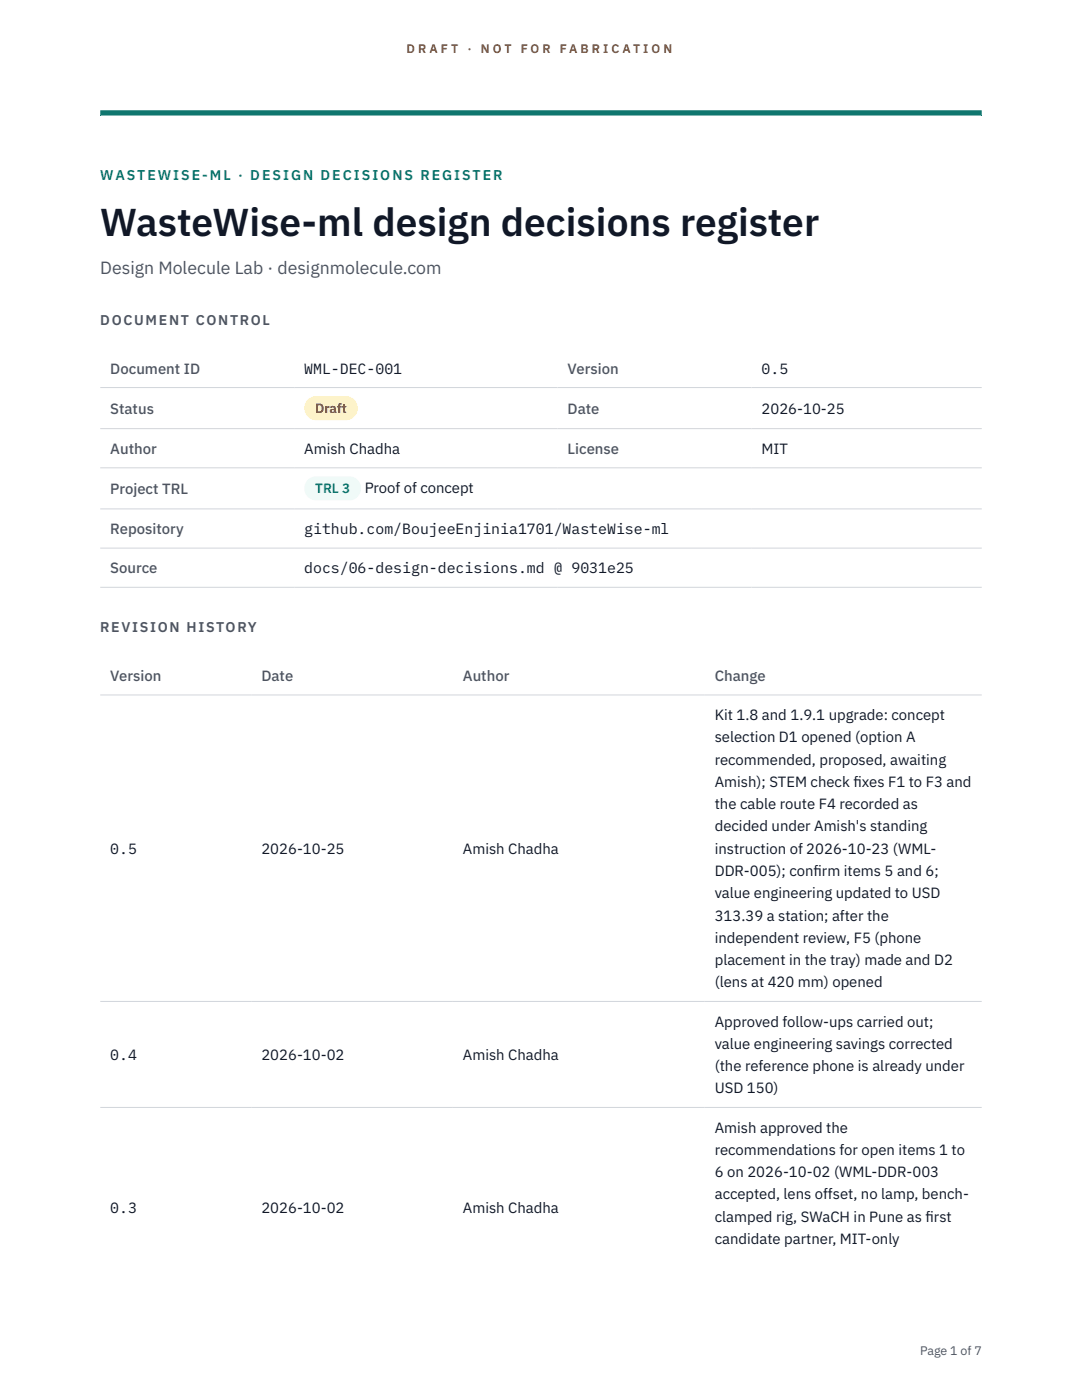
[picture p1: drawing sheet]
<svg xmlns="http://www.w3.org/2000/svg" width="216mm" height="279mm" viewBox="0 0 216 279" stroke-linecap="round" stroke-linejoin="round" font-family="sans-serif">
<defs><g id="words">
<text font-size="7.8" fill="#111827" x="20" y="47.1">WasteWise-ml design decisions register</text>
<text font-size="3.5" fill="#4b5563" x="20" y="54.6">Design Molecule Lab · designmolecule.com</text>
<g font-size="3" fill="#4b5563">
<text x="22" y="74.5">Document ID</text>
<text x="113.3" y="74.5">Version</text>
<text x="22" y="82.6">Status</text>
<text x="113.3" y="82.6">Date</text>
<text x="22" y="90.6">Author</text>
<text x="113.3" y="90.6">License</text>
<text x="22" y="98.6">Project TRL</text>
<text x="22" y="106.6">Repository</text>
<text x="22" y="114.4">Source</text>
<text x="22" y="135.9">Version</text>
<text x="52.2" y="135.9">Date</text>
<text x="92.4" y="135.9">Author</text>
<text x="142.6" y="135.9">Change</text>
</g>
<g font-size="3" fill="#111827">
<text x="60.7" y="74.5">WML-DEC-001</text>
<text x="152" y="74.5">0.5</text>
<text x="152" y="82.6">2026-10-25</text>
<text x="60.7" y="90.6">Amish Chadha</text>
<text x="152" y="90.6">MIT</text>
<text x="72.8" y="98.5">Proof of concept</text>
<text x="60.7" y="106.6">github.com/BoujeeEnjinia1701/WasteWise-ml</text>
<text x="60.7" y="114.4">docs/06-design-decisions.md @ 9031e25</text>
<text x="142.6" y="143.7">Kit 1.8 and 1.9.1 upgrade: concept</text>
<text x="142.6" y="148.2">selection D1 opened (option A</text>
<text x="142.6" y="152.6">recommended, proposed, awaiting</text>
<text x="142.6" y="157.1">Amish); STEM check f</text>
<text x="142.6" y="161.5">the cable route F4 recorded as</text>
<text x="170.3" y="157.1">ixes F1 to F3 and</text>
<text x="142.6" y="165.9">decided under Amish's standing</text>
<text x="22" y="170.4">0.5</text>
<text x="52.2" y="170.4">2026-10-25</text>
<text x="92.4" y="170.4">Amish Chadha</text>
<text x="142.6" y="170.4">instruction of 2026-10-23 (WML-</text>
<text x="142.6" y="174.8">DDR-005); conf</text>
<text x="142.6" y="179.3">value engineering updated to USD</text>
<text x="162.3" y="174.8">irm items 5 and 6;</text>
<text x="142.6" y="183.7">313.39 a station; after the</text>
<text x="142.6" y="188.2">independent review, F5 (phone</text>
<text x="142.6" y="192.6">placement in the tray) made and D2</text>
<text x="142.6" y="197.1">(lens at 420 mm) opened</text>
<text x="142.6" y="204.9">Approved follow-ups carried out;</text>
<text x="142.6" y="209.3">value engineering savings corrected</text>
<text x="22" y="211.5">0.4</text>
<text x="52.2" y="211.5">2026-10-02</text>
<text x="92.4" y="211.5">Amish Chadha</text>
<text x="142.6" y="213.8">(the reference phone is already under</text>
<text x="142.6" y="218.2">USD 150)</text>
<text x="142.6" y="226">Amish approved the</text>
<text x="142.6" y="230.5">recommendations for open items 1 to</text>
<text x="142.6" y="234.9">6 on 2026-10-02 (WML-DDR-003</text>
<text x="142.6" y="239.4">accepted, lens offset, no lamp, bench-</text>
<text x="22" y="242.2">0.3</text>
<text x="52.2" y="242.2">2026-10-02</text>
<text x="92.4" y="242.2">Amish Chadha</text>
<text x="142.6" y="243.8">clamped rig, SWaCH in Pune as f</text>
<text x="184.7" y="243.8">irst</text>
<text x="142.6" y="248.3">candidate partner, MIT-only</text>
</g>
<text font-size="2.8" fill="#0f766e" x="20" y="36">WASTEWISE-ML · DESIGN DECISIONS REGISTER</text>
<g font-size="2.8" fill="#4b5563">
<text x="20" y="64.8">DOCUMENT CONTROL</text>
<text x="20" y="126.2">REVISION HISTORY</text>
</g>
<text font-size="2.7" fill="#92400e" x="62.9" y="82.5">Draft</text>
<text font-size="2.7" fill="#0f766e" x="62.9" y="98.5">TRL 3</text>
<g font-size="2.5" fill="#b45309">
<text x="81.1" y="10.5">D R A F T</text>
<text x="93.3" y="10.5">·</text>
<text x="95.9" y="10.5">N O T</text>
<text x="103.9" y="10.5">F O R</text>
<text x="111.7" y="10.5">F A B R I C A T I O N</text>
</g>
<text font-size="2.5" fill="#4b5563" x="183.6" y="270.3">Page 1 of 7</text>
</g></defs>
<path d="M20 23.1h175.9zM20 22h175.9v1.1h-175.9z" fill-rule="evenodd" fill="#0f766e"/>
<path d="M20 77.3h175.9M20 85.5h175.9M20 93.4h175.9M20 101.6h175.9M20 109.4h175.9M20 117.2h175.9M20 138.7h175.9M20 199.9h175.9M20 221h175.9" fill="none" stroke="#d1d5db" stroke-width=".2"/>
<path d="M60.7 79h10.7v4.9h-10.7z" fill="#fef3c7"/>
<path d="M60.7 95.1h11.4v4.8h-11.4z" fill="#f0fdfa"/>
<use href="#words"/>
</svg>
